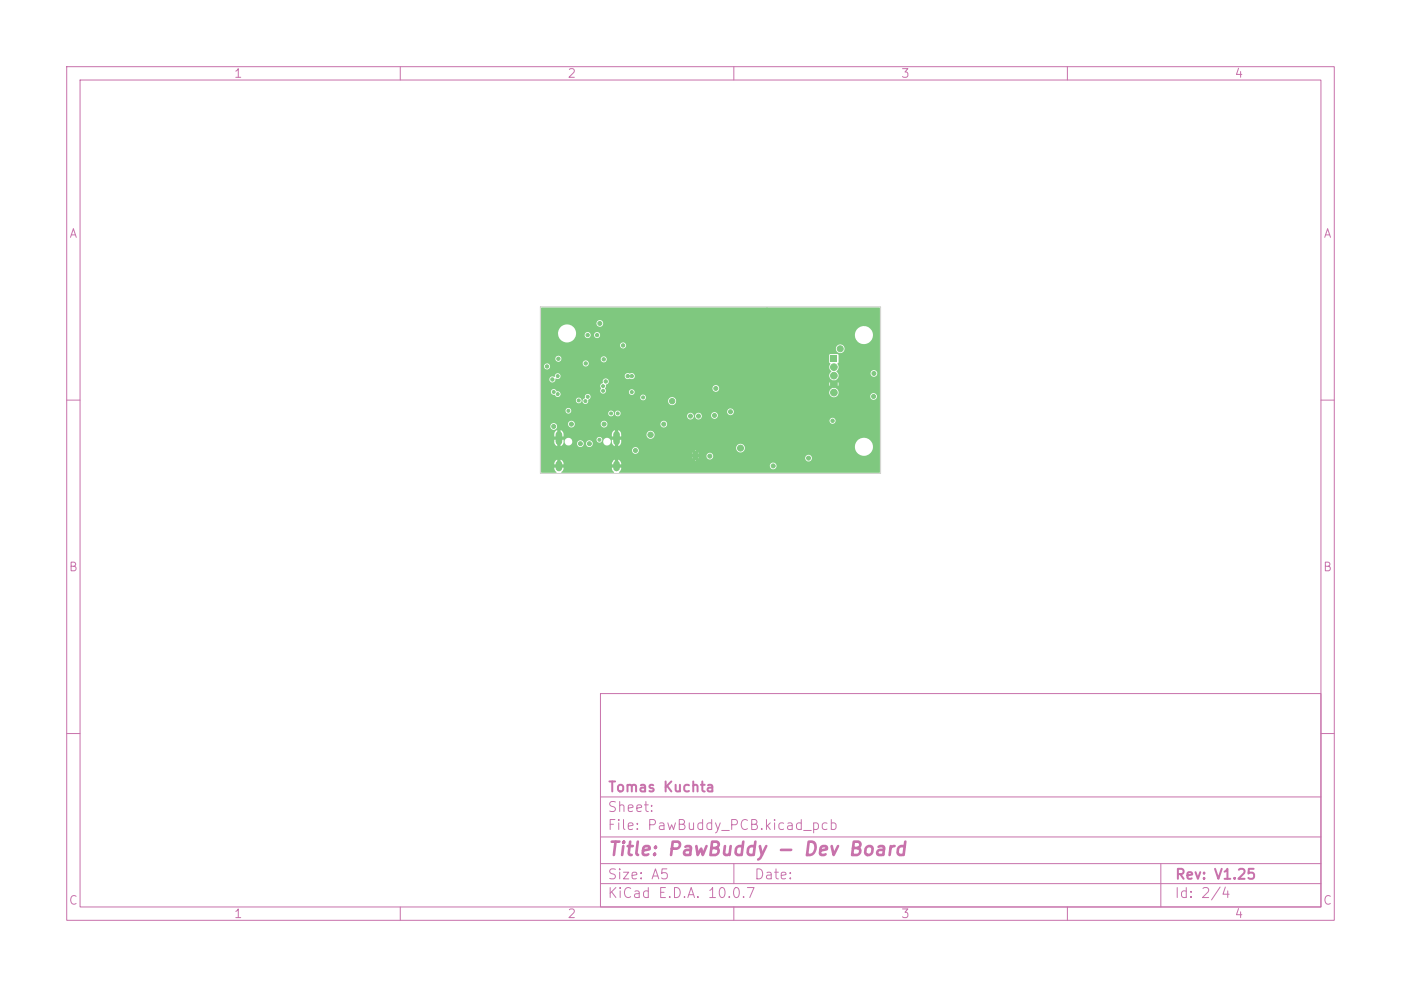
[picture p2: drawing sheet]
<svg xmlns="http://www.w3.org/2000/svg" width="210mm" height="148mm" viewBox="0 0 210 148" stroke-linecap="round" stroke-linejoin="round" font-family="sans-serif">
<defs><g id="words">
<text font-size="2" fill="#c872ab" x="91" y="128.8">Title: PawBuddy - Dev Board</text>
<g font-size="1.5" fill="#c872ab">
<text x="91.1" y="119.1">Tomas Kuchta</text>
<text x="91" y="124.8">File: PawBuddy_PCB.kicad_pcb</text>
<text x="91" y="122.1">Sheet:</text>
<text x="91" y="135">KiCad E.D.A. 10.0.7</text>
<text x="91" y="132.2">Size: A5</text>
<text x="113" y="132.2">Date:</text>
<text x="176" y="135">Id: 2/4</text>
<text x="176.1" y="132.2">Rev: V1.25</text>
</g>
<g font-size="1.3" fill="#c872ab">
<text x="35" y="12">1</text>
<text x="85" y="12">2</text>
<text x="135" y="12">3</text>
<text x="185" y="12">4</text>
<text x="10.3" y="36">A</text>
<text x="198.3" y="36">A</text>
<text x="10.2" y="86">B</text>
<text x="198.2" y="86">B</text>
<text x="10.2" y="136">C</text>
<text x="35" y="138">1</text>
<text x="85" y="138">2</text>
<text x="135" y="138">3</text>
<text x="185" y="138">4</text>
<text x="198.2" y="136">C</text>
</g>
</g></defs>
<g fill="none" stroke="#c872ab" stroke-width=".15">
<path d="M10 10h190v128h-190zM12 12h186v124h-186zM60 10v2M110 10v2M160 10v2M10 60h2M198 60h2M10 110h2M90 104h108v32h-108zM90 119.5h108M198 110h2M60 136v2"/>
<path d="M90 132.5h108M90 129.5h108M90 125.5h108M110 136v2M110 129.5v3M160 136v2M174 129.5v6.5"/>
</g>
<g fill="#7fc87f" stroke="#7fc87f" stroke-width=".15">
<circle cx="104.3" cy="68.6" r=".25"/>
<circle cx="104.3" cy="67.9" r=".25"/>
</g>
<path d="M83.8 65.2v1.1M83.8 69.6v.6M92.4 65.2v1.1M92.4 69.6v.6" fill="none" stroke="#7fc87f" stroke-width="1"/>
<path d="M124.5 53.3h1v1h-1z" fill="#7fc87f"/>
<g fill="#7fc87f" stroke="#7fc87f" stroke-width=".15">
<circle cx="125" cy="55.1" r=".5"/>
<circle cx="125" cy="56.3" r=".5"/>
<circle cx="125" cy="57.6" r=".5"/>
<circle cx="125" cy="58.9" r=".5"/>
<circle cx="127.4" cy="60.6" r=".4"/>
<circle cx="126.2" cy="57" r=".4"/>
<circle cx="115" cy="46.6" r=".4"/>
<circle cx="127.2" cy="46.8" r=".4"/>
<circle cx="120.4" cy="47.8" r=".4"/>
<circle cx="124" cy="47.6" r=".4"/>
<circle cx="94.2" cy="60.8" r=".4"/>
<circle cx="84.4" cy="67.4" r=".4"/>
<circle cx="86.4" cy="68.2" r=".4"/>
<circle cx="91.4" cy="69" r=".4"/>
<circle cx="125" cy="68.4" r=".4"/>
<circle cx="119.1" cy="62.7" r=".4"/>
<circle cx="116.8" cy="60.8" r=".4"/>
<circle cx="110.6" cy="53" r=".4"/>
<circle cx="119.7" cy="50.2" r=".4"/>
<circle cx="115.4" cy="54" r=".4"/>
<circle cx="118.3" cy="56.2" r=".4"/>
<circle cx="113.2" cy="60.8" r=".4"/>
<circle cx="104.1" cy="58.4" r=".4"/>
<circle cx="100.8" cy="60.2" r=".4"/>
<circle cx="89.8" cy="66" r=".22"/>
<circle cx="90.4" cy="58.6" r=".22"/>
<circle cx="90.4" cy="57.9" r=".22"/>
<circle cx="94.5" cy="58" r=".22"/>
<circle cx="96.4" cy="59.6" r=".22"/>
<circle cx="94.7" cy="58.8" r=".22"/>
<circle cx="94.7" cy="56.4" r=".25"/>
<circle cx="94.1" cy="56.4" r=".25"/>
<circle cx="87" cy="60.9" r=".3"/>
<circle cx="89.5" cy="61" r=".25"/>
<circle cx="88.1" cy="59.5" r=".22"/>
<circle cx="130.9" cy="59.4" r=".3"/>
<circle cx="125.9" cy="52.3" r=".45"/>
<circle cx="121.2" cy="68.7" r=".3"/>
<circle cx="89.9" cy="48.5" r=".3"/>
<circle cx="111" cy="67.2" r=".45"/>
<circle cx="124.8" cy="63.1" r=".25"/>
<circle cx="115.9" cy="69.9" r=".3"/>
<circle cx="107.1" cy="62.3" r=".3"/>
<circle cx="90.2" cy="59.8" r=".3"/>
<circle cx="94.8" cy="64.6" r=".25"/>
<circle cx="91.4" cy="51.8" r=".25"/>
<circle cx="105.5" cy="55.4" r=".25"/>
<circle cx="85.9" cy="59.8" r=".3"/>
<circle cx="102.3" cy="61.1" r=".25"/>
<circle cx="107" cy="52.6" r=".4"/>
<circle cx="91.3" cy="48.7" r=".3"/>
<circle cx="87.1" cy="62.8" r=".3"/>
<circle cx="105.5" cy="70.4" r=".3"/>
<circle cx="87.4" cy="63.6" r=".25"/>
<circle cx="94" cy="52.8" r=".25"/>
<circle cx="128.2" cy="54.7" r=".3"/>
<circle cx="91.7" cy="60.8" r=".25"/>
<circle cx="102.2" cy="67" r=".3"/>
<circle cx="92.3" cy="48.7" r=".3"/>
<circle cx="127.8" cy="54" r=".3"/>
<circle cx="100.4" cy="50.6" r=".3"/>
<circle cx="102.8" cy="70.4" r=".3"/>
<circle cx="92.2" cy="51.8" r=".25"/>
<circle cx="96.2" cy="70.2" r=".3"/>
<circle cx="92.8" cy="52.8" r=".25"/>
<circle cx="120.6" cy="57.8" r=".3"/>
<circle cx="103.6" cy="64.7" r=".3"/>
<circle cx="90.2" cy="62.8" r=".25"/>
<circle cx="93" cy="48.7" r=".3"/>
<circle cx="99" cy="67.5" r=".3"/>
<circle cx="127.8" cy="53" r=".3"/>
<circle cx="90.2" cy="54.7" r=".25"/>
<circle cx="102.2" cy="65.3" r=".3"/>
<circle cx="102" cy="52.6" r=".4"/>
<circle cx="100.3" cy="67.5" r=".3"/>
<circle cx="106.3" cy="66" r=".3"/>
<circle cx="88" cy="56.2" r=".3"/>
<circle cx="104.8" cy="64.7" r=".3"/>
<circle cx="93.5" cy="65.1" r=".25"/>
<circle cx="121.8" cy="58.8" r=".3"/>
<circle cx="99.4" cy="70.4" r=".3"/>
<circle cx="101.1" cy="59" r=".3"/>
<circle cx="93.6" cy="61.4" r=".25"/>
<circle cx="102.5" cy="58.2" r=".25"/>
<circle cx="104.8" cy="49.8" r=".3"/>
<circle cx="86.5" cy="58.9" r=".3"/>
<circle cx="120.8" cy="50.6" r=".3"/>
<circle cx="99.3" cy="53" r=".3"/>
<circle cx="120.6" cy="61.4" r=".3"/>
<circle cx="131" cy="56" r=".3"/>
<circle cx="95.3" cy="67.6" r=".3"/>
<circle cx="106.4" cy="68.4" r=".3"/>
<circle cx="88.1" cy="50.2" r=".25"/>
<circle cx="82" cy="54.9" r=".25"/>
<circle cx="90.5" cy="53.9" r=".25"/>
<circle cx="83.7" cy="53.8" r=".25"/>
<circle cx="90.8" cy="57.2" r=".25"/>
<circle cx="93.4" cy="51.8" r=".25"/>
<circle cx="90.5" cy="63.6" r=".3"/>
<circle cx="99.5" cy="63.6" r=".3"/>
<circle cx="85.7" cy="63.6" r=".3"/>
<circle cx="87.8" cy="54.5" r=".25"/>
<circle cx="97.5" cy="65.2" r=".4"/>
<circle cx="83" cy="64" r=".3"/>
<circle cx="87.8" cy="60.1" r=".22"/>
<circle cx="103.5" cy="62.4" r=".3"/>
<circle cx="92.6" cy="62" r=".22"/>
<circle cx="91.6" cy="62" r=".22"/>
<circle cx="104.7" cy="62.4" r=".3"/>
<circle cx="83.6" cy="56.4" r=".23"/>
<circle cx="83.6" cy="59.1" r=".23"/>
<circle cx="86.8" cy="60" r=".22"/>
<circle cx="85.2" cy="61.6" r=".22"/>
<circle cx="88.4" cy="66.5" r=".3"/>
<circle cx="87" cy="66.5" r=".3"/>
<circle cx="83" cy="58.8" r=".22"/>
<circle cx="89.5" cy="50.2" r=".25"/>
<circle cx="82.8" cy="56.9" r=".25"/>
<circle cx="107.3" cy="58.3" r=".3"/>
<circle cx="109.5" cy="61.7" r=".3"/>
</g>
<path d="M81.1 46.1h50.8v24.8h-39.1v-.1l.2-.3 .1-.4h-.4v-.3h22.7v.1a.5 .5 0 0 0 .8 .4 .5 .5 0 0 0 0-.9 .5 .5 0 0 0-.8 .4h-22.7v-.2h.4l-.2-.5h11.4l-.1-.1v.1h-11.3l-.2-.2v.5a.3 .3 0 0 0-.5 0v-.5l-.3 .2-.2 .4v.1h.4v.5h-.4l.1 .4 .3 .3-.1 .1h-7.8l-.1-.1 .3-.3 .1-.4h-.4v-.5h.4v-.1l-.2-.4-.3-.2v.5a.3 .3 0 0 0-.5 0v-.5l-.3 .2-.1 .4v.1h.4v.5h-.4l.1 .4 .2 .3v.1h-2.3v-2.3h22.7v.1l.1-.1 .2 .1a.15 .15 0 0 0 .2 .1 .15 .15 0 0 0 .1-.1h.3v-.1l-.3 .1-.1-.2-.2 .1h-23v-.3h24.8v.2a.5 .5 0 0 0 .4 .4 .5 .5 0 0 0 .5-.3h13.9v.2a.5 .5 0 0 0 .8 .3 .5 .5 0 0 0 0-.8 .5 .5 0 0 0-.8 .3h-13.8a.5 .5 0 0 0-.4-.7 .5 .5 0 0 0-.6 .4h-24.8v-.8h13.6v.1a.5 .5 0 0 0 .4 .4 .5 .5 0 0 0 .5-.1h8.2v.1l.1-.1h.2a.15 .15 0 0 0 .1 .2 .15 .15 0 0 0 .2-.1h.3v-.1l-.3 .1-.1-.2-.2 .1h-8.5l.2-.4h8.4v.1l.1-.1h-8.5l-.3-.4h14.8a.65 .65 0 0 0 .8 .7 .65 .65 0 0 0 .5-.9h16.5v.2a1.35 1.35 0 0 0 2.1 1.1 1.35 1.35 0 0 0 0-2.4 1.35 1.35 0 0 0-2.1 1.1h-16.5a.65 .65 0 0 0-.7-.3 .65 .65 0 0 0-.6 .5h-14.8a.5 .5 0 0 0-.8 .4h-13.6v-2.4h2v.4h.4v.5h-.4v.5l.4 .4v-.5a.3 .3 0 0 0 .5 0v.5l.4-.3 .1-.4h.1v.1a.58 .58 0 0 0 .5 .5 .58 .58 0 0 0 .6-.3h.8v.1a.5 .5 0 0 0 .6 .4 .5 .5 0 0 0 .4-.5h.3v.1a.5 .5 0 0 0 .8 .4 .5 .5 0 0 0 0-.9 .5 .5 0 0 0-.8 .4h-.3a.5 .5 0 0 0-.5-.5 .5 .5 0 0 0-.5 .5h-.8l.1-.3-.1-.3h3.7a.43 .43 0 0 0 .3 .5 .43 .43 0 0 0 .5-.2h.2v.1a.58 .58 0 0 0 .9 .4 .58 .58 0 0 0 0-1 .58 .58 0 0 0-.9 .5l-.2-.1a.43 .43 0 0 0-.2-.6 .43 .43 0 0 0-.6 .4h-3.7a.58 .58 0 0 0-.6-.2 .58 .58 0 0 0-.5 .5h-.1v-.2h-.4v-.5h.4v-.4h7.2v.4h.4v.5h-.4v.5l.5 .4v-.5a.3 .3 0 0 0 .5 0v.5l.3-.2 .1-.4v-.3h-.4v-.5h.4v-.4h3.8v.2a.61 .61 0 0 0 .9 .4 .61 .61 0 0 0 0-1 .61 .61 0 0 0-.9 .4h-3.8l-.1-.4-.3-.2v.5a.3 .3 0 0 0-.5 0v-.5l-.3 .2-.2 .4h-7.2l-.2-.4-.3-.2v.5a.3 .3 0 0 0-.5 0v-.5l-.3 .2-.1 .4h-2v-1.2h1.4a.5 .5 0 0 0 .7 .5 .5 .5 0 0 0 .1-.9h1.8v.2a.5 .5 0 0 0 .6 .4 .5 .5 0 0 0 .5-.6h3.8v.2a.5 .5 0 0 0 .6 .4 .5 .5 0 0 0 .5-.6h7.9v.2a.5 .5 0 0 0 .8 .3 .5 .5 0 0 0 0-.8 .5 .5 0 0 0-.8 .3h-8a.5 .5 0 0 0-.5-.4 .5 .5 0 0 0-.5 .4h-3.9a.5 .5 0 0 0-.5-.4 .5 .5 0 0 0-.5 .4h-1.8a.5 .5 0 0 0-.8 .4h-1.4v-.9h43.2v.2a.45 .45 0 0 0 .7 .3 .45 .45 0 0 0 0-.8 .45 .45 0 0 0-.7 .3h-43.2v-1.5h3.7v.2a.43 .43 0 0 0 .7 .2h5.7v.2a.43 .43 0 0 0 .5 .3 .43 .43 0 0 0 .3-.5h.2v.2a.43 .43 0 0 0 .7 .2h10.1v.2a.5 .5 0 0 0 .6 .4 .5 .5 0 0 0 .4-.6h.2v.2a.5 .5 0 0 0 .6 .4 .5 .5 0 0 0 .4-.7h1.4v.2a.5 .5 0 0 0 .8 .3 .5 .5 0 0 0 0-.8 .5 .5 0 0 0-.8 .3h-1.4a.5 .5 0 0 0-.6-.3 .5 .5 0 0 0-.4 .4h-.2a.5 .5 0 0 0-.5-.4 .5 .5 0 0 0-.5 .4h-10.1l.1-.2-.1-.4h16.1v.1a.5 .5 0 0 0 .8 .4 .5 .5 0 0 0 0-.9 .5 .5 0 0 0-.8 .4h-16.1a.43 .43 0 0 0-.7 .2h-.2v-.1a.43 .43 0 0 0-.5-.2 .43 .43 0 0 0-.3 .3h-5.7a.43 .43 0 0 0-.1-.7 .43 .43 0 0 0-.6 .3h-3.7v-1.5h5.2v.1a.43 .43 0 0 0 .5 .4 .43 .43 0 0 0 .4-.4h.1v.1a.43 .43 0 0 0 .5 .4 .43 .43 0 0 0 .4-.5h11.9v.1a.61 .61 0 0 0 1 .5 .61 .61 0 0 0 0-1.1 .61 .61 0 0 0-1 .5l-11.9-.1 .3-.5h7.5v.2a.43 .43 0 0 0 .6 .3 .43 .43 0 0 0 0-.8 .43 .43 0 0 0-.6 .3h-7.5v-.1a.44 .44 0 0 0-.5-.3 .44 .44 0 0 0-.3 .6l-.3 .2-.1 .2h-.1v-.1a.43 .43 0 0 0-.4-.4 .43 .43 0 0 0-.5 .4h-5.2v-1.3h1.5v.1a.56 .56 0 0 0 .6 .4 .43 .43 0 0 0 .6 .3 .43 .43 0 0 0 .2-.6 .43 .43 0 0 0-.6-.2v-.1a.43 .43 0 0 0-.5-.2 .43 .43 0 0 0-.3 .3h-1.5v-.9h8.9v.2a.37 .37 0 0 1 0 .5 .43 .43 0 0 0 .3 .5 .43 .43 0 0 0 .5-.3h3.5v.2a.43 .43 0 0 0 .4 .3 .43 .43 0 0 0 .4-.4h29.2v.3a.7 .7 0 0 0 1.2 .3h4.9v.1a.5 .5 0 0 0 .8 .4 .5 .5 0 0 0 0-.9 .5 .5 0 0 0-.8 .4h-4.9v-.1a.71 .71 0 0 0-.2-1.1l-.3-.2-.5 .4-.2 .4-29.2-.1a.43 .43 0 0 0-.4-.3 .43 .43 0 0 0-.4 .3h-3.5l-.1-.4 16.1-.1a.5 .5 0 0 0 .7 .5 .5 .5 0 0 0 .2-.8 .5 .5 0 0 0-.9 .2v.1h-16.1l.1-.5 .3-.2h33.2l.1 .4 .3-.3a.34 .34 0 0 0 .3 .3 .34 .34 0 0 0 .4-.3l.2 .3v-.6l-.3 .3a.37 .37 0 0 0-.3-.3 .37 .37 0 0 0-.4 .3l-.2-.3-.1 .2h-33.2a.46 .46 0 0 0 0-.6 .46 .46 0 0 0-.6-.1 .46 .46 0 0 0-.1 .6l-.3 .2-.1 .2h-8.9v-1h1.2a.49 .49 0 0 0 .6 .6 .49 .49 0 0 0 .4-.7 .45 .45 0 0 0 .5 .1 .45 .45 0 0 0 .2-.5h9.6l.1 .4 .2 .1h.5a.47 .47 0 0 0 .7-.1 .47 .47 0 0 0-.1-.7 .47 .47 0 0 0-.6 0 .45 .45 0 0 0-.8 .3h-9.6v-.1a.43 .43 0 0 0-.5-.2 .43 .43 0 0 0-.3 .5 .54 .54 0 0 0-.9 .3h-1.2v-1.9h.4v.1a.45 .45 0 0 0 .7 .3 .45 .45 0 0 0 0-.7 .45 .45 0 0 0-.7 .3h-.4v-.5h6.2v.2a.45 .45 0 0 0 .7 .3 .45 .45 0 0 0 0-.8 .45 .45 0 0 0-.7 .3h-6.2v-.7h2.1v.2a.45 .45 0 0 0 .5 .4 .45 .45 0 0 0 .5-.5h5.8v.1a.45 .45 0 0 0 .7 .4 .45 .45 0 0 0 0-.8 .45 .45 0 0 0-.7 .3h-5.8v-.1a.45 .45 0 0 0-.5-.4 .45 .45 0 0 0-.5 .4h-2.1v-.4h43.2v1l.2 .3a.83 .83 0 0 0 .1 1.1 .71 .71 0 0 0 .1 1.3l.3 .2 .3-.2a.7 .7 0 0 0 .3-1.1h4.9v.2a.5 .5 0 0 0 .8 .3 .5 .5 0 0 0 0-.8 .5 .5 0 0 0-.8 .3h-4.9l-.2-.2a.81 .81 0 0 0 .1-1.2l.2-.2v-1l-.2-.2h-1l-.2 .2h-43.2v-1.6h11.8v.2a.45 .45 0 0 0 .6 .3h31.8v.2a.65 .65 0 0 0 1 .5 .65 .65 0 0 0 0-1.2 .65 .65 0 0 0-1 .5h-31.7a.45 .45 0 0 0 .1-.8 .45 .45 0 0 0-.8 .3h-11.8v-1.8h2.5v.2a1.35 1.35 0 0 0 1.4 1.2 1.35 1.35 0 0 0 1.3-1.1h1.3v.1a.45 .45 0 0 0 .5 .4 .45 .45 0 0 0 .4-.5h.5v.1a.45 .45 0 0 0 .6 .4 .45 .45 0 0 0 .3-.6h38.2v.3a1.35 1.35 0 0 0 2.1 1 1.35 1.35 0 0 0 0-2.3 1.35 1.35 0 0 0-2.1 1h-38.2a.45 .45 0 0 0-.5-.3 .45 .45 0 0 0-.4 .4h-.5v-.1a.45 .45 0 0 0-.5-.3 .45 .45 0 0 0-.4 .4h-1.3l.1-.1a1.35 1.35 0 0 0-1.3-1.5 1.35 1.35 0 0 0-1.5 1.3h-2.5v-1.5h8.3v.2a.5 .5 0 0 0 .8 .3 .5 .5 0 0 0 0-.8 .5 .5 0 0 0-.8 .3h-8.3z" fill="#7fc87f"/>
<path d="M81 46h51v25h-51z" fill="none" stroke="#d0d2cd" stroke-width=".15"/>
<use href="#words"/>
</svg>
